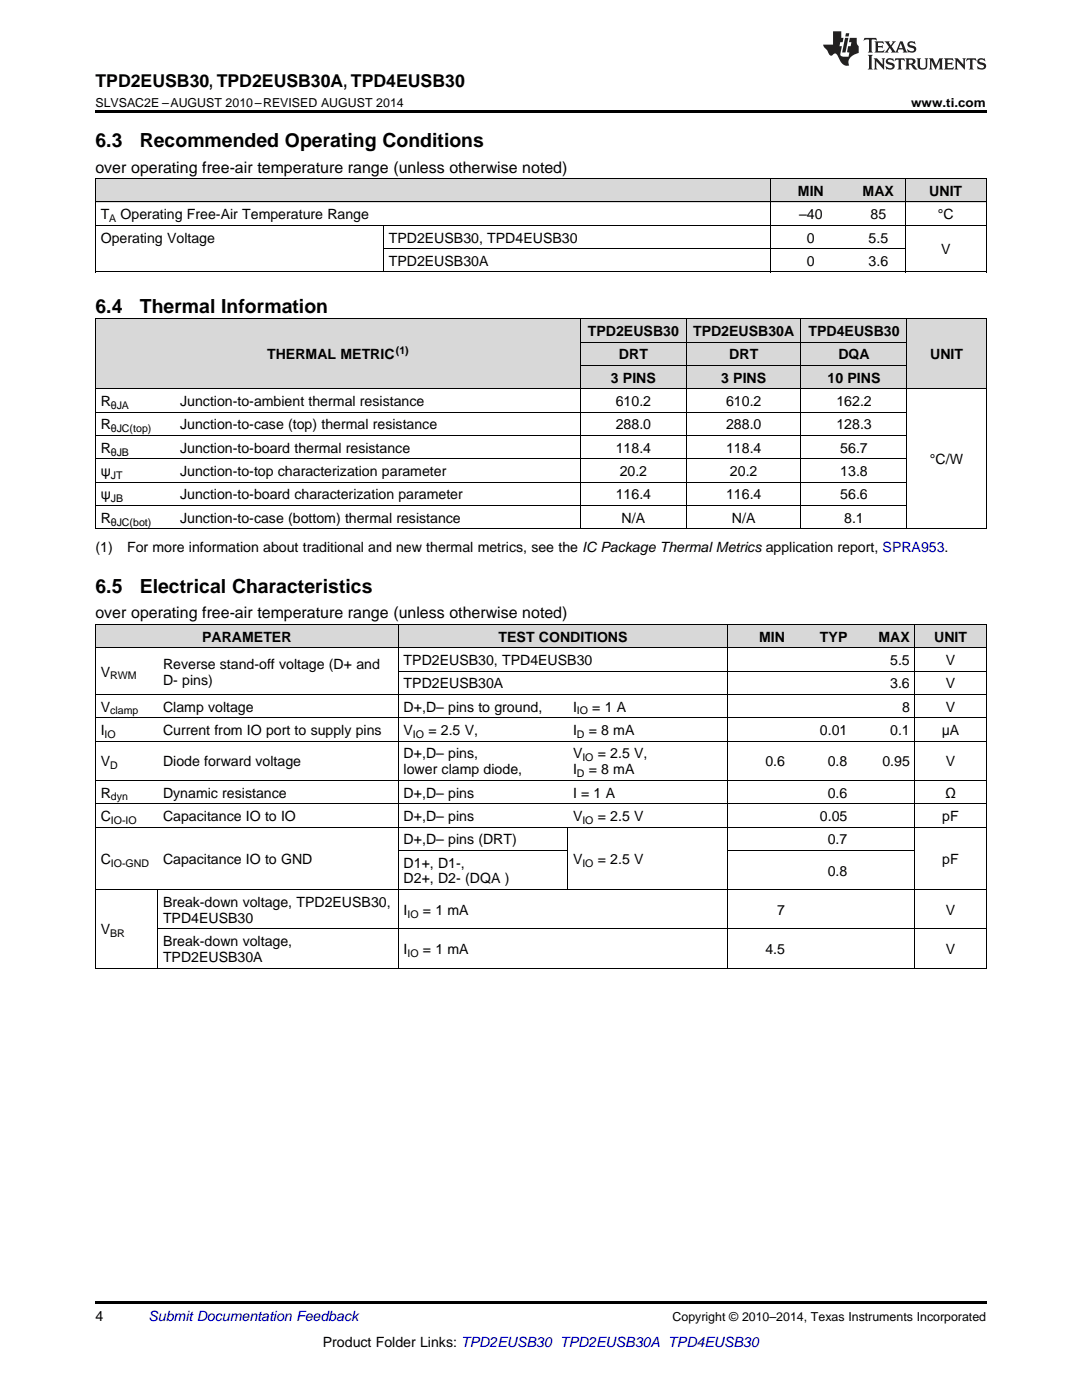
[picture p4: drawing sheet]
<svg xmlns="http://www.w3.org/2000/svg" width="216mm" height="279mm" viewBox="0 0 216 279" stroke-linecap="round" stroke-linejoin="round" font-family="sans-serif">
<defs><g id="words">
<g font-size="3.9">
<text x="19" y="29.3">6.3</text>
<text x="27.9" y="29.3">Recommended Operating Conditions</text>
<text x="19" y="62.4">6.4</text>
<text x="27.9" y="62.4">Thermal Information</text>
<text x="19" y="118.3">6.5</text>
<text x="27.9" y="118.3">Electrical Characteristics</text>
</g>
<text font-size="3.5" x="19" y="17.3">TPD2EUSB30, TPD2EUSB30A, TPD4EUSB30</text>
<g font-size="3.2">
<text x="19" y="34.4">over operating free-air temperature range (unless otherwise noted)</text>
<text x="19" y="123.4">over operating free-air temperature range (unless otherwise noted)</text>
</g>
<g font-size="2.8">
<text x="159.2" y="39.1">MIN</text>
<text x="172.1" y="39.1">MAX</text>
<text x="185.4" y="39.1">UNIT</text>
<text x="20.1" y="43.7">T</text>
<text x="24.1" y="43.7">Operating Free-Air Temperature Range</text>
<text x="159.5" y="43.7">–40</text>
<text x="173.7" y="43.7">85</text>
<text x="187.1" y="43.7">°C</text>
<text x="20.1" y="48.4">Operating Voltage</text>
<text x="77.6" y="48.4">TPD2EUSB30, TPD4EUSB30</text>
<text x="77.6" y="53.1">TPD2EUSB30A</text>
<text x="161" y="48.4">0</text>
<text x="161" y="53.1">0</text>
<text x="173.3" y="48.4">5.5</text>
<text x="173.3" y="53.1">3.6</text>
<text x="187.8" y="50.7">V</text>
<text x="53.3" y="71.7">THERMAL METRIC</text>
<text x="117.3" y="67.1">TPD2EUSB30</text>
<text x="123.5" y="71.7">DRT</text>
<text x="138.3" y="67.1">TPD2EUSB30A</text>
<text x="145.5" y="71.7">DRT</text>
<text x="161.3" y="67.1">TPD4EUSB30</text>
<text x="167.3" y="71.7">DQA</text>
<text x="185.6" y="71.7">UNIT</text>
<text x="121.9" y="76.4">3 PINS</text>
<text x="143.9" y="76.4">3 PINS</text>
<text x="165.1" y="76.4">10 PINS</text>
<text x="20.1" y="81">R</text>
<text x="35.9" y="81">Junction-to-ambient thermal resistance</text>
<text x="122.9" y="81">610.2</text>
<text x="144.9" y="81">610.2</text>
<text x="166.9" y="81">162.2</text>
<text x="20.1" y="85.7">R</text>
<text x="35.9" y="85.7">Junction-to-case (top) thermal resistance</text>
<text x="122.9" y="85.7">288.0</text>
<text x="144.9" y="85.7">288.0</text>
<text x="166.9" y="85.7">128.3</text>
<text x="20.1" y="90.3">R</text>
<text x="20.1" y="95">ψ</text>
<text x="35.9" y="90.3">Junction-to-board thermal resistance</text>
<text x="35.9" y="95">Junction-to-top characterization parameter</text>
<text x="122.9" y="90.3">118.4</text>
<text x="123.6" y="95">20.2</text>
<text x="144.9" y="90.3">118.4</text>
<text x="145.7" y="95">20.2</text>
<text x="167.7" y="90.3">56.7</text>
<text x="167.7" y="95">13.8</text>
<text x="185.6" y="92.7">°C/W</text>
<text x="20.1" y="99.7">ψ</text>
<text x="35.9" y="99.7">Junction-to-board characterization parameter</text>
<text x="122.9" y="99.7">116.4</text>
<text x="144.9" y="99.7">116.4</text>
<text x="167.7" y="99.7">56.6</text>
<text x="20.1" y="104.3">R</text>
<text x="35.9" y="104.3">Junction-to-case (bottom) thermal resistance</text>
<text x="124" y="104.3">N/A</text>
<text x="146" y="104.3">N/A</text>
<text x="168.5" y="104.3">8.1</text>
<text x="19" y="110.2">(1)</text>
<text x="25.4" y="110.2">For more information about traditional and new thermal metrics, see the IC Package Thermal Metrics application report, SPRA953.</text>
<text x="40.3" y="128.1">PARAMETER</text>
<text x="99.5" y="128.1">TEST CONDITIONS</text>
<text x="151.5" y="128.1">MIN</text>
<text x="163.6" y="128.1">TYP</text>
<text x="175.3" y="128.1">MAX</text>
<text x="186.4" y="128.1">UNIT</text>
<text x="20.1" y="135">V</text>
<text x="32.5" y="133.5">Reverse stand-off voltage (D+ and</text>
<text x="32.5" y="136.6">D- pins)</text>
<text x="80.5" y="132.7">TPD2EUSB30, TPD4EUSB30</text>
<text x="80.5" y="137.4">TPD2EUSB30A</text>
<text x="177.6" y="132.7">5.5</text>
<text x="177.6" y="137.4">3.6</text>
<text x="188.7" y="132.7">V</text>
<text x="188.7" y="137.4">V</text>
<text x="20.1" y="142">V</text>
<text x="32.5" y="142">Clamp voltage</text>
<text x="80.5" y="142">D+,D– pins to ground,</text>
<text x="114.3" y="142">I</text>
<text x="118.2" y="142">= 1 A</text>
<text x="180" y="142">8</text>
<text x="188.7" y="142">V</text>
<text x="20.1" y="146.7">I</text>
<text x="32.5" y="146.7">Current from IO port to supply pins</text>
<text x="80.5" y="146.7">V</text>
<text x="85.5" y="146.7">= 2.5 V,</text>
<text x="114.3" y="146.7">I</text>
<text x="117.5" y="146.7">= 8 mA</text>
<text x="163.6" y="146.7">0.01</text>
<text x="177.6" y="146.7">0.1</text>
<text x="187.9" y="146.7">μA</text>
<text x="20.1" y="152.9">V</text>
<text x="32.5" y="152.9">Diode forward voltage</text>
<text x="80.5" y="151.3">D+,D– pins,</text>
<text x="80.5" y="154.5">lower clamp diode,</text>
<text x="114.3" y="151.3">V</text>
<text x="114.3" y="154.5">I</text>
<text x="117.5" y="154.5">= 8 mA</text>
<text x="119.3" y="151.3">= 2.5 V,</text>
<text x="152.7" y="152.9">0.6</text>
<text x="165.2" y="152.9">0.8</text>
<text x="176.1" y="152.9">0.95</text>
<text x="188.7" y="152.9">V</text>
<text x="20.1" y="159.2">R</text>
<text x="32.5" y="159.2">Dynamic resistance</text>
<text x="80.5" y="159.2">D+,D– pins</text>
<text x="114.3" y="159.2">I = 1 A</text>
<text x="165.2" y="159.2">0.6</text>
<text x="188.6" y="159.2">Ω</text>
<text x="20.1" y="163.8">C</text>
<text x="32.5" y="163.8">Capacitance IO to IO</text>
<text x="80.5" y="163.8">D+,D– pins</text>
<text x="114.3" y="163.8">V</text>
<text x="119.3" y="163.8">= 2.5 V</text>
<text x="163.6" y="163.8">0.05</text>
<text x="188" y="163.8">pF</text>
<text x="20.1" y="172.4">C</text>
<text x="32.5" y="172.4">Capacitance IO to GND</text>
<text x="80.5" y="168.5">D+,D– pins (DRT)</text>
<text x="80.5" y="173.1">D1+, D1-,</text>
<text x="114.3" y="172.4">V</text>
<text x="119.3" y="172.4">= 2.5 V</text>
<text x="165.2" y="168.5">0.7</text>
<text x="188" y="172.4">pF</text>
<text x="80.5" y="176.3">D2+, D2- (DQA )</text>
<text x="165.2" y="174.7">0.8</text>
<text x="32.5" y="181">Break-down voltage, TPD2EUSB30,</text>
<text x="32.5" y="184.1">TPD4EUSB30</text>
<text x="80.5" y="182.6">I</text>
<text x="84.4" y="182.6">= 1 mA</text>
<text x="155.1" y="182.6">7</text>
<text x="188.7" y="182.6">V</text>
<text x="20.1" y="186.5">V</text>
<text x="32.5" y="188.8">Break-down voltage,</text>
<text x="32.5" y="192">TPD2EUSB30A</text>
<text x="80.5" y="190.4">I</text>
<text x="84.4" y="190.4">= 1 mA</text>
<text x="152.7" y="190.4">4.5</text>
<text x="188.7" y="190.4">V</text>
<text x="19" y="263.6">4</text>
<text x="64.4" y="268.9">Product Folder Links: TPD2EUSB30 TPD2EUSB30A TPD4EUSB30</text>
</g>
<text font-size="2.8" fill="#0000c8" x="29.6" y="263.6">Submit Documentation Feedback</text>
<g font-size="2.5">
<text x="19" y="21.4">SLVSAC2E –AUGUST 2010–REVISED AUGUST 2014</text>
<text x="181.8" y="21.4">www.ti.com</text>
<text x="134.2" y="263.6">Copyright © 2010–2014, Texas Instruments Incorporated</text>
</g>
<g font-size="2.1">
<text x="21.8" y="44.3">A</text>
<text x="79" y="70.6">(1)</text>
<text x="22.1" y="81.6">θJA</text>
<text x="22.1" y="86.3">θJC(top)</text>
<text x="22.1" y="90.9">θJB</text>
<text x="22.1" y="95.6">JT</text>
<text x="22.1" y="100.2">JB</text>
<text x="22.1" y="104.9">θJC(bot)</text>
<text x="22" y="135.6">RWM</text>
<text x="22" y="142.6">clamp</text>
<text x="115.1" y="142.6">IO</text>
<text x="20.9" y="147.2">IO</text>
<text x="82.4" y="147.2">IO</text>
<text x="115.1" y="147.2">D</text>
<text x="22" y="153.5">D</text>
<text x="115.1" y="155.1">D</text>
<text x="116.2" y="151.9">IO</text>
<text x="22.1" y="159.7">dyn</text>
<text x="22.1" y="164.4">IO-IO</text>
<text x="116.2" y="164.4">IO</text>
<text x="22.1" y="173">IO-GND</text>
<text x="116.2" y="173">IO</text>
<text x="81.3" y="183.1">IO</text>
<text x="22" y="187">BR</text>
<text x="81.3" y="191">IO</text>
</g>
</g></defs>
<g fill="#d8d8d8">
<path d="M19 124.7h12.5v4.6h-12.5z"/>
<path d="M31.5 124.7h48v4.6h-48z"/>
<path d="M79.5 124.7h33.8v4.6h-33.8z"/>
<path d="M113.3 124.7h32v4.6h-32z"/>
<path d="M145.3 124.7h12.4v4.6h-12.4z"/>
<path d="M157.7 124.7h12.5v4.6h-12.5z"/>
<path d="M170.2 124.7h12.4v4.6h-12.4z"/>
<path d="M182.6 124.7h14.2v4.6h-14.2z"/>
<path d="M19 63.7h15.9v13.9h-15.9z"/>
<path d="M34.9 63.7h81v13.9h-81z"/>
<path d="M115.9 73h21.1v4.6h-21.1z"/>
<path d="M137 73h22.9v4.6h-22.9z"/>
<path d="M159.9 73h21.1v4.6h-21.1z"/>
<path d="M181 63.7h15.8v13.9h-15.8z"/>
<path d="M115.9 68.3h21.1v4.7h-21.1z"/>
<path d="M137 68.3h22.9v4.7h-22.9z"/>
<path d="M159.9 68.3h21.1v4.7h-21.1z"/>
<path d="M115.9 63.7h21.1v4.6h-21.1z"/>
<path d="M137 63.7h22.9v4.6h-22.9z"/>
<path d="M159.9 63.7h21.1v4.6h-21.1z"/>
<path d="M19 35.7h57.5v4.7h-57.5z"/>
<path d="M76.5 35.7h77.2v4.7h-77.2z"/>
<path d="M153.7 35.7h16.2v4.7h-16.2z"/>
<path d="M169.9 35.7h10.8v4.7h-10.8z"/>
<path d="M180.7 35.7h16.1v4.7h-16.1z"/>
</g>
<g fill="#000">
<path d="M19 22h177.8v.5h-177.8zM19 54.3h.2zM153.6 54.3h.1zM180.6 54.3h.1zM196.7 54.3h.1zM19 105.6h.2zM115.7 105.6h.2zM136.9 105.6h.1zM159.8 105.6h.1zM180.9 105.6h.1zM196.7 105.6h.1zM19 193.2l.2 .1z"/>
<path d="M79.4 193.2l.1 .1zM113.2 193.2l.1 .1zM145.2 193.2l.1 .1zM157.6 193.2l.1 .1zM170.1 193.2l.1 .1zM182.5 193.2l.1 .1zM196.7 193.2l.1 .1zM19 259.7h177.8v.5h-177.8z"/>
</g>
<g fill="none" stroke="#000" stroke-width=".2">
<path d="M19 35.6h177.8M19.1 35.7v18.6M153.7 35.7v18.6M180.6 35.7v18.6M196.8 35.7v18.6M19 54.3h177.8M19 45h177.8M19 40.3h177.8M76.5 45v9.3M76.5 49.6h104.2M19 77.6h177.8M19 63.6h177.8"/>
<path d="M19.1 63.6v42M115.8 63.6v42M115.9 72.9h65.1M115.9 68.3h65.1M136.9 63.6v42M159.8 63.6v42M180.9 63.6v42M196.8 63.6v42M19 96.2h162M19 91.6h162M19 86.9h162M19 82.3h162"/>
<path d="M19 105.5h177.8M19 100.9h162M19 138.6h177.8M19 129.3h177.8M19 124.6h177.8M19.1 124.6v68.7M79.4 124.6v68.7M79.5 133.9h117.3M145.2 124.6v68.7M182.5 124.6v68.7M196.8 124.6v68.7M19 155.7h177.8"/>
<path d="M19 147.9h177.8M19 143.2h177.8M19 177.5h177.8M19 165h177.8M19 160.4h177.8M31.4 177.6v15.7M79.5 169.7h33.7M113.2 165.1v12.5M145.3 169.7h37.3M19 193.2h177.8M31.5 185.4h165.3"/>
</g>
<g fill="#231f20">
<path d="M172.5 7.6l-.1 .5 .4-.2h.6v.1v2.1l-.2 .4h.9l-.2-.4v-2.1l.1-.1h.5l.5 .2-.2-.5zM174.5 8.3l.2 .3v1.5l-.2 .4h1.8l.2-.6a1.04 1.04 0 0 1-1.3 .2v-.7h.6l.3 .2v-.6l-.3 .2h-.6v-.6l.8-.1 .4 .3-.2-.5zM176.5 8.3l.9 1.1-.9 1.1h.8l-.2-.2 .4-.7 .5 .7-.2 .2h1.5l-.2-.2 .2-.4h.9l.1 .4-.2 .2h1l-.3-.3-.7-1.9h-.5l-.9 2-.8-1 .9-1h-.8l.1 .3-.4 .5-.3-.6 .1-.2zM179.7 8.6l.4 1h-.7zM181.3 8.4a.63 .63 0 0 0-.2 .7 .63 .63 0 0 0 .6 .4l.6 .2 .1 .2a.75 .75 0 0 1-.7 .4 .75 .75 0 0 1-.6-.5l.1 .7 .1-.1a1.11 1.11 0 0 0 1.5-.6 1.13 1.13 0 0 0-1.2-.8l-.1-.4a1.04 1.04 0 0 1 1.2 .2l-.2-.5-.2 .1-.4-.2zM173.2 10.9l.2 .4v2.2l-.2 .4h1l-.3-.4v-2.2l.3-.4zM174.3 11.6l.3 .4v1.5l-.3 .4h.8l-.2-.4v-1.3l1.5 1.7v-1.9l.2-.4h-.7l.2 .4v.9l-1.1-1.3zM177 11.8a.62 .62 0 0 0-.2 .7 .62 .62 0 0 0 .6 .4l.6 .1 .1 .3a.76 .76 0 0 1-.7 .3 .76 .76 0 0 1-.7-.4l.2 .7 .1-.1a1.11 1.11 0 0 0 1.5-.6 1.13 1.13 0 0 0-1.2-.8l-.1-.4a1.04 1.04 0 0 1 1.2 .2l-.2-.6-.2 .1-.5-.1zM178.7 11.6l-.2 .6a.61 .61 0 0 1 .8-.3v1.6l-.2 .4h.9l-.2-.4v-1.6a.63 .63 0 0 1 .7 .3l-.1-.6zM180.6 11.6l.3 .4v1.5l-.3 .4h1l-.2-.2-.1-.8 .6 .2a.76 .76 0 0 0 1.2 .7l-1-1a.58 .58 0 0 0 .6-.5 .58 .58 0 0 0-.5-.6zM181.4 11.9h.1a.45 .45 0 0 1 .5 .1 .45 .45 0 0 1 .1 .5l-.8 .2zM182.9 11.6l.2 .2a2.17 2.17 0 0 0 .3 1.9 .99 .99 0 0 0 1.6-.6v-1.1l.2-.4h-.7l.2 .2a1.92 1.92 0 0 1-.2 1.8 .6 .6 0 0 1-.9-.5v-1.1l.2-.4zM185.4 11.6l.2 .4v1.5l-.2 .4h.7l-.2-.4v-1.4l.8 1.8 .8-1.8v1.4l-.2 .4h.9l-.2-.4v-1.5l.2-.4h-.8l-.6 1.5-.6-1.5zM188.4 11.6l.2 .4v1.5l-.2 .4h1.8l.1-.6a1.04 1.04 0 0 1-1.2 .1v-.6h.5l.4 .2v-.6l-.4 .2h-.5v-.7h.8l.3 .3-.1-.6zM190.5 11.6l.2 .4v1.5l-.2 .4h.7l-.2-.4v-1.3l1.5 1.7v-1.9l.2-.4h-.7l.2 .4v.9l-1.1-1.3zM192.9 11.6l-.1 .6a.61 .61 0 0 1 .7-.3l.1 1.6-.3 .4h1l-.3-.4 .1-1.6a.63 .63 0 0 1 .7 .3l-.1-.6zM195.2 11.8a.62 .62 0 0 0-.2 .7 .62 .62 0 0 0 .6 .4l.6 .1 .1 .3a.76 .76 0 0 1-.7 .3 .76 .76 0 0 1-.6-.4l.1 .7 .1-.1a1.11 1.11 0 0 0 1.6-.6 1.13 1.13 0 0 0-1.3-.8l-.1-.4a1.04 1.04 0 0 1 1.2 .2l-.1-.6-.2 .1-.5-.1z"/>
<path d="M166.2 6.3v2.6h-1.9v.4l.8 .9a.91 .91 0 0 0 1 .8 .56 .56 0 0 1 .5-.3 .56 .56 0 0 1 .5 .3l.4 .8a1.53 1.53 0 0 0 1.9 1.2 1.54 1.54 0 0 1 1-2.1l.9-.3v-1.4a1.52 1.52 0 0 1-.4-1.6h-1.3l-.2 .8h.5l-.2 .8h-.5l-.1 1v.2l.4 .1-.2 .8a1.93 1.93 0 0 1-1.6-.3l.3-1.8h-.5l.2-.8h.4l.2-.8h-.4v-1.3zM168.6 7.6l-.6 2.9h.7l.6-2.9zM168.8 6.6l-.1 .7h.6l.2-.7z"/>
</g>
<use href="#words"/>
</svg>
